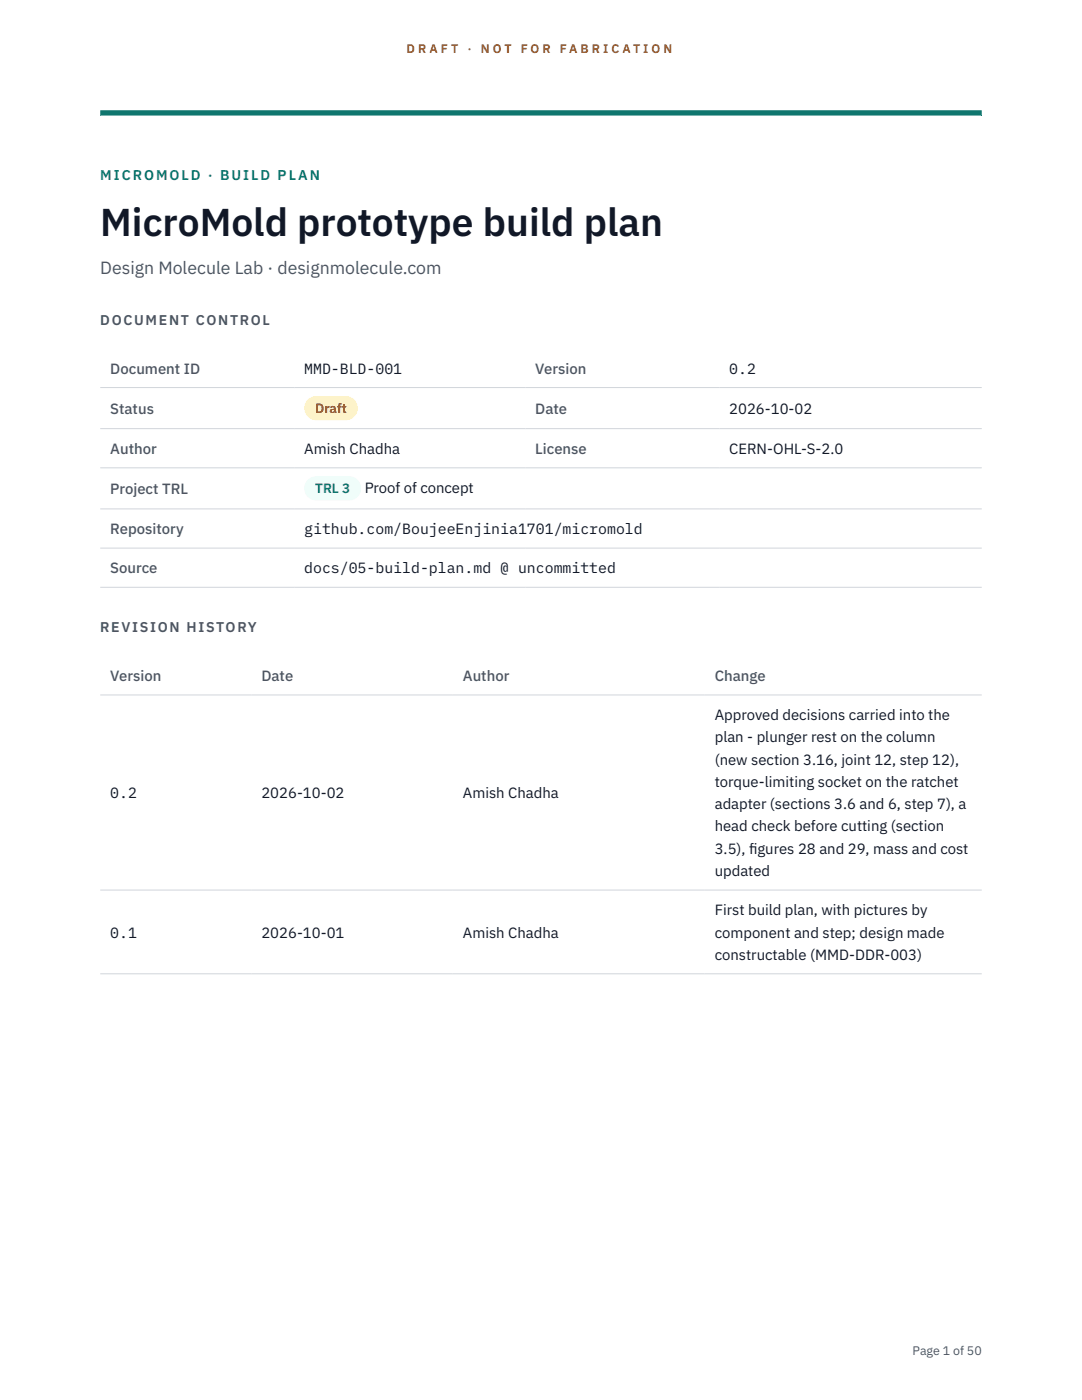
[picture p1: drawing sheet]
<svg xmlns="http://www.w3.org/2000/svg" width="216mm" height="279mm" viewBox="0 0 216 279" stroke-linecap="round" stroke-linejoin="round" font-family="sans-serif">
<defs><g id="words">
<text font-size="7.8" fill="#111827" x="20" y="47.1">MicroMold prototype build plan</text>
<text font-size="3.5" fill="#4b5563" x="20" y="54.6">Design Molecule Lab · designmolecule.com</text>
<g font-size="3" fill="#4b5563">
<text x="22" y="74.5">Document ID</text>
<text x="106.8" y="74.5">Version</text>
<text x="22" y="82.6">Status</text>
<text x="106.8" y="82.6">Date</text>
<text x="22" y="90.6">Author</text>
<text x="106.8" y="90.6">License</text>
<text x="22" y="98.6">Project TRL</text>
<text x="22" y="106.6">Repository</text>
<text x="22" y="114.4">Source</text>
<text x="22" y="135.9">Version</text>
<text x="52.2" y="135.9">Date</text>
<text x="92.4" y="135.9">Author</text>
<text x="142.6" y="135.9">Change</text>
</g>
<g font-size="3" fill="#111827">
<text x="60.7" y="74.5">MMD-BLD-001</text>
<text x="145.5" y="74.5">0.2</text>
<text x="145.5" y="82.6">2026-10-02</text>
<text x="60.7" y="90.6">Amish Chadha</text>
<text x="145.5" y="90.6">CERN-OHL-S-2.0</text>
<text x="72.8" y="98.5">Proof of concept</text>
<text x="60.7" y="106.6">github.com/BoujeeEnjinia1701/micromold</text>
<text x="60.7" y="114.4">docs/05-build-plan.md @ uncommitted</text>
<text x="142.6" y="143.7">Approved decisions carried into the</text>
<text x="142.6" y="148.2">plan - plunger rest on the column</text>
<text x="142.6" y="152.6">(new section 3.16, joint 12, step 12),</text>
<text x="22" y="159.3">0.2</text>
<text x="52.2" y="159.3">2026-10-02</text>
<text x="92.4" y="159.3">Amish Chadha</text>
<text x="142.6" y="157.1">torque-limiting socket on the ratchet</text>
<text x="142.6" y="161.5">adapter (sections 3.6 and 6, step 7), a</text>
<text x="142.6" y="165.9">head check before cutting (section</text>
<text x="142.6" y="170.4">3.5), f</text>
<text x="149.5" y="170.4">igures 28 and 29, mass and cost</text>
<text x="142.6" y="174.8">updated</text>
<text x="142.6" y="182.7">First build plan, with pictures by</text>
<text x="22" y="187.1">0.1</text>
<text x="52.2" y="187.1">2026-10-01</text>
<text x="92.4" y="187.1">Amish Chadha</text>
<text x="142.6" y="187.1">component and step; design made</text>
<text x="142.6" y="191.5">constructable (MMD-DDR-003)</text>
</g>
<text font-size="2.8" fill="#0f766e" x="20" y="36">MICROMOLD · BUILD PLAN</text>
<g font-size="2.8" fill="#4b5563">
<text x="20" y="64.8">DOCUMENT CONTROL</text>
<text x="20" y="126.2">REVISION HISTORY</text>
</g>
<text font-size="2.7" fill="#92400e" x="62.9" y="82.5">Draft</text>
<text font-size="2.7" fill="#0f766e" x="62.9" y="98.5">TRL 3</text>
<g font-size="2.5" fill="#b45309">
<text x="81.1" y="10.5">D R A F T</text>
<text x="93.3" y="10.5">·</text>
<text x="95.9" y="10.5">N O T</text>
<text x="103.9" y="10.5">F O R</text>
<text x="111.7" y="10.5">F A B R I C A T I O N</text>
</g>
<text font-size="2.5" fill="#4b5563" x="182.1" y="270.3">Page 1 of 50</text>
</g></defs>
<path d="M20 23.1h175.9zM20 22h175.9v1.1h-175.9z" fill-rule="evenodd" fill="#0f766e"/>
<path d="M20 77.3h175.9M20 85.5h175.9M20 93.4h175.9M20 101.6h175.9M20 109.4h175.9M20 117.2h175.9M20 138.7h175.9M20 177.6h175.9M20 194.3h175.9" fill="none" stroke="#d1d5db" stroke-width=".2"/>
<path d="M60.7 79h10.7v4.9h-10.7z" fill="#fef3c7"/>
<path d="M60.7 95.1h11.4v4.8h-11.4z" fill="#f0fdfa"/>
<use href="#words"/>
</svg>
